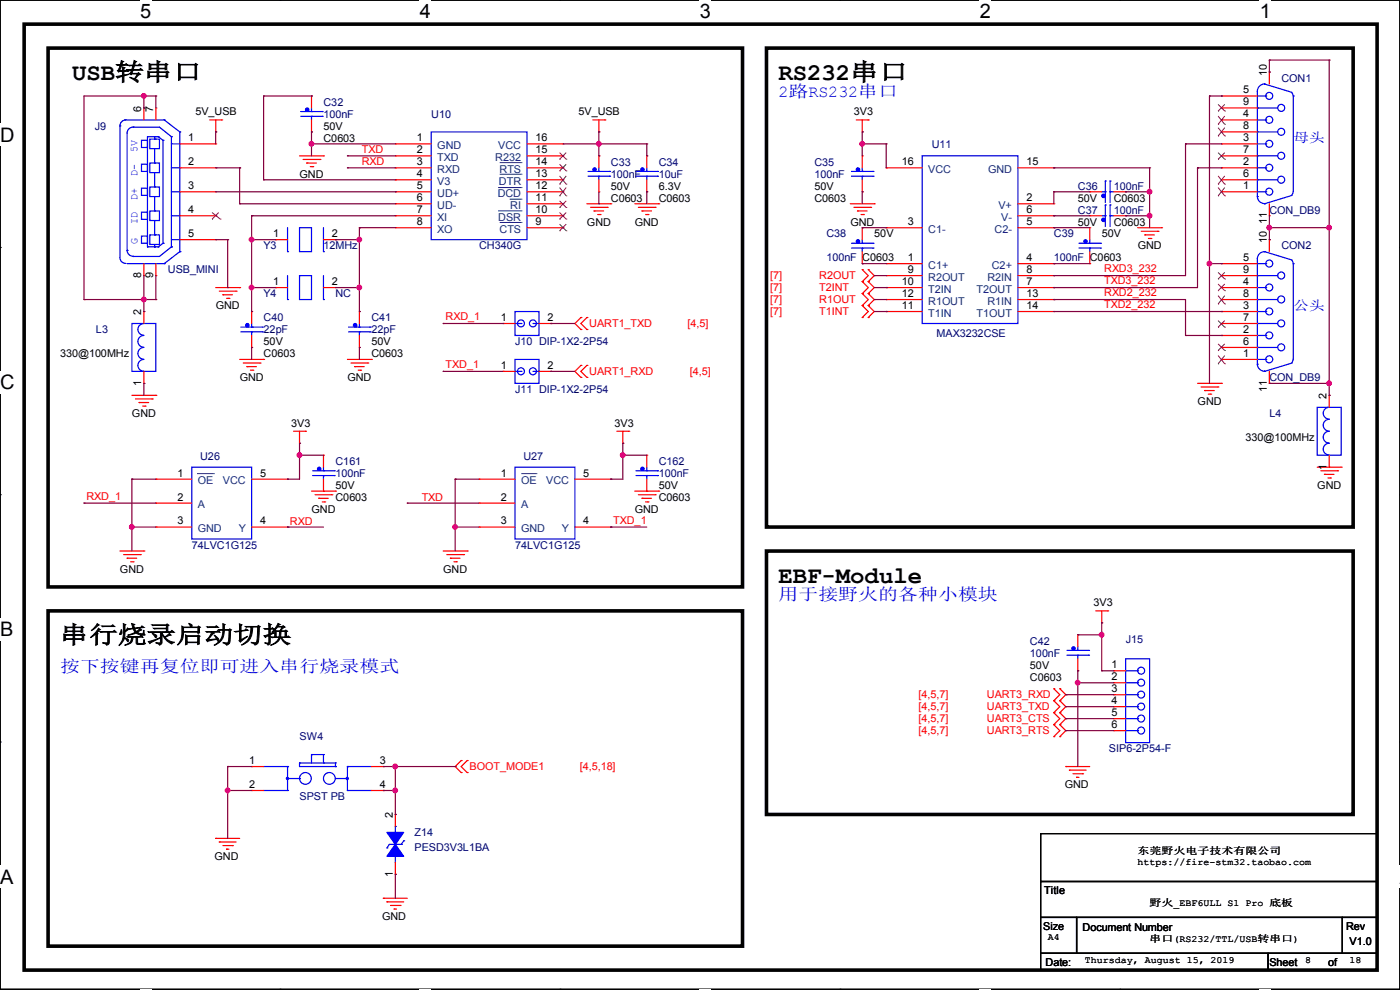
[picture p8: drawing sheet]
<svg xmlns="http://www.w3.org/2000/svg" width="297mm" height="210mm" viewBox="0 0 297 210" stroke-linecap="round" stroke-linejoin="round" font-family="sans-serif">
<defs><g id="words">
<g font-size="5.1">
<text x="15.3" y="17">USB转串口</text>
<text x="165.1" y="17">RS232串口</text>
<text x="165.1" y="123.7">EBF-Module</text>
<text x="12.7" y="136.4">串行烧录启动切换</text>
</g>
<g font-size="4.2">
<text x="29.7" y="3.9">5</text>
<text x="89.1" y="3.9">4</text>
<text x="148.5" y="3.9">3</text>
<text x="207.9" y="3.9">2</text>
<text x="267.2" y="3.9">1</text>
<text x="0" y="30.1">D</text>
<text x="0" y="82.5">C</text>
<text x="0" y="135">B</text>
<text x="0" y="187.4">A</text>
<text x="297" y="187.4">A</text>
</g>
<g font-size="3.6" fill="#00f">
<text x="165.1" y="20.6">2路RS232串口</text>
<text x="165.1" y="127.3">用于接野火的各种小模块</text>
<text x="12.7" y="142.5">按下按键再复位即可进入串行烧录模式</text>
</g>
<g font-size="2.8" fill="#00f">
<text x="274.4" y="30.2">母头</text>
<text x="274.4" y="65.8">公头</text>
</g>
<g font-size="2.3">
<text x="268.7" y="16" transform="rotate(-90 268.7 16)">10</text>
<text x="30" y="23.7" transform="rotate(-90 30 23.7)">6</text>
<text x="32.5" y="23.7" transform="rotate(-90 32.5 23.7)">7</text>
<text x="263.7" y="19.8">5</text>
<text x="263.7" y="22.4">9</text>
<text x="39.9" y="30">1</text>
<text x="41.4" y="24.5">5V_USB</text>
<text x="68.6" y="27.5">50V</text>
<text x="88.4" y="30">1</text>
<text x="113.6" y="30">16</text>
<text x="122.7" y="24.5">5V_USB</text>
<text x="181.2" y="24.5">3V3</text>
<text x="263.7" y="24.9">4</text>
<text x="263.7" y="27.4">8</text>
<text x="263.7" y="30">3</text>
<text x="39.9" y="35.1">2</text>
<text x="68.6" y="30.1">C0603</text>
<text x="88.4" y="32.5">2</text>
<text x="88.4" y="35.1">3</text>
<text x="113.6" y="35.1">14</text>
<text x="113.6" y="32.5">15</text>
<text x="191.3" y="35.1">16</text>
<text x="217.7" y="35.1">15</text>
<text x="263.7" y="32.5">7</text>
<text x="263.7" y="35.1">2</text>
<text x="39.9" y="40.1">3</text>
<text x="63.5" y="37.7">GND</text>
<text x="88.4" y="37.6">4</text>
<text x="88.4" y="40.1">5</text>
<text x="113.6" y="40.1">12</text>
<text x="113.6" y="37.6">13</text>
<text x="129.6" y="40.2">50V</text>
<text x="139.8" y="40.2">6.3V</text>
<text x="172.8" y="40.2">50V</text>
<text x="263.7" y="37.6">6</text>
<text x="263.7" y="40.1">1</text>
<text x="39.9" y="45.2">4</text>
<text x="88.4" y="42.7">6</text>
<text x="88.4" y="45.2">7</text>
<text x="88.4" y="47.8">8</text>
<text x="113.6" y="47.8">9</text>
<text x="113.6" y="45.2">10</text>
<text x="113.6" y="42.7">11</text>
<text x="124.5" y="47.8">GND</text>
<text x="129.6" y="42.8">C0603</text>
<text x="134.7" y="47.8">GND</text>
<text x="139.8" y="42.8">C0603</text>
<text x="172.8" y="42.8">C0603</text>
<text x="180.4" y="47.8">GND</text>
<text x="192.6" y="47.8">3</text>
<text x="217.7" y="42.7">2</text>
<text x="217.7" y="47.8">5</text>
<text x="217.7" y="45.2">6</text>
<text x="228.7" y="47.8">50V</text>
<text x="228.7" y="42.8">50V</text>
<text x="236.3" y="47.8">C0603</text>
<text x="236.3" y="42.8">C0603</text>
<text x="268.7" y="47.5" transform="rotate(-90 268.7 47.5)">11</text>
<text x="39.9" y="50.3">5</text>
<text x="58" y="50.3">1</text>
<text x="70.4" y="50.3">2</text>
<text x="185.5" y="50.4">50V</text>
<text x="233.7" y="50.4">50V</text>
<text x="241.4" y="52.9">GND</text>
<text x="268.7" y="51.6" transform="rotate(-90 268.7 51.6)">10</text>
<text x="30" y="59" transform="rotate(-90 30 59)">8</text>
<text x="32.5" y="59" transform="rotate(-90 32.5 59)">9</text>
<text x="182.9" y="55.5">C0603</text>
<text x="192.6" y="55.4">1</text>
<text x="192.6" y="57.9">9</text>
<text x="217.7" y="55.4">4</text>
<text x="217.7" y="57.9">8</text>
<text x="231.2" y="55.5">C0603</text>
<text x="263.7" y="55.4">5</text>
<text x="263.7" y="57.9">9</text>
<text x="45.8" y="65.6">GND</text>
<text x="58" y="60.5">1</text>
<text x="70.4" y="60.5">2</text>
<text x="191.3" y="60.5">10</text>
<text x="191.3" y="65.5">11</text>
<text x="191.3" y="63">12</text>
<text x="217.7" y="60.5">7</text>
<text x="217.7" y="63">13</text>
<text x="217.7" y="65.5">14</text>
<text x="263.7" y="60.5">4</text>
<text x="263.7" y="63">8</text>
<text x="263.7" y="65.5">3</text>
<text x="30" y="66.8" transform="rotate(-90 30 66.8)">2</text>
<text x="106.2" y="68.1">1</text>
<text x="116.1" y="68.1">2</text>
<text x="263.7" y="68.1">7</text>
<text x="263.7" y="70.6">2</text>
<text x="12.7" y="75.8">330@100MHz</text>
<text x="55.9" y="73.2">50V</text>
<text x="55.9" y="75.8">C0603</text>
<text x="78.8" y="73.2">50V</text>
<text x="78.8" y="75.8">C0603</text>
<text x="263.7" y="73.2">6</text>
<text x="263.7" y="75.7">1</text>
<text x="30" y="81.8" transform="rotate(-90 30 81.8)">1</text>
<text x="50.8" y="80.9">GND</text>
<text x="73.7" y="80.9">GND</text>
<text x="106.2" y="78.2">1</text>
<text x="116.1" y="78.2">2</text>
<text x="268.7" y="83.1" transform="rotate(-90 268.7 83.1)">11</text>
<text x="28" y="88.5">GND</text>
<text x="254.1" y="85.9">GND</text>
<text x="281.4" y="84.6" transform="rotate(-90 281.4 84.6)">2</text>
<text x="61.8" y="90.5">3V3</text>
<text x="130.4" y="90.5">3V3</text>
<text x="264.2" y="93.6">330@100MHz</text>
<text x="37.6" y="101.1">1</text>
<text x="55.2" y="101.1">5</text>
<text x="106.2" y="101.1">1</text>
<text x="123.7" y="101.1">5</text>
<text x="281.4" y="99.6" transform="rotate(-90 281.4 99.6)">1</text>
<text x="37.6" y="106.2">2</text>
<text x="71.2" y="103.7">50V</text>
<text x="71.2" y="106.3">C0603</text>
<text x="106.2" y="106.2">2</text>
<text x="139.8" y="103.7">50V</text>
<text x="139.8" y="106.3">C0603</text>
<text x="279.5" y="103.7">GND</text>
<text x="37.6" y="111.3">3</text>
<text x="55.2" y="111.3">4</text>
<text x="66.1" y="108.8">GND</text>
<text x="106.2" y="111.3">3</text>
<text x="123.7" y="111.3">4</text>
<text x="134.7" y="108.8">GND</text>
<text x="25.4" y="121.5">GND</text>
<text x="94" y="121.5">GND</text>
<text x="232" y="128.6">3V3</text>
<text x="218.5" y="141.8">50V</text>
<text x="235.8" y="141.7">1</text>
<text x="218.5" y="144.4">C0603</text>
<text x="235.8" y="144.3">2</text>
<text x="235.8" y="146.8">3</text>
<text x="235.8" y="149.4">4</text>
<text x="235.8" y="151.9">5</text>
<text x="235.8" y="154.4">6</text>
<text x="52.9" y="162.1">1</text>
<text x="52.9" y="167.1">2</text>
<text x="80.6" y="162.1">3</text>
<text x="80.6" y="167.1">4</text>
<text x="225.9" y="167.2">GND</text>
<text x="83.3" y="173.5" transform="rotate(-90 83.3 173.5)">2</text>
<text x="45.5" y="182.5">GND</text>
<text x="83.3" y="186" transform="rotate(-90 83.3 186)">1</text>
<text x="221.5" y="189.6">Title</text>
<text x="81.1" y="195.2">GND</text>
<text x="221.3" y="197.2">Size</text>
<text x="229.7" y="197.4">Document Number</text>
<text x="285.6" y="197.2">Rev</text>
<text x="286.3" y="200.5">V1.0</text>
<text x="221.8" y="204.8">Date:</text>
<text x="269.3" y="204.8">Sheet</text>
<text x="281.7" y="204.8">of</text>
</g>
<g font-size="2.3" fill="#000080">
<text x="271.8" y="17.4">CON1</text>
<text x="68.6" y="22.4">C32</text>
<text x="20.1" y="27.5">J9</text>
<text x="68.6" y="25">100nF</text>
<text x="91.5" y="25">U10</text>
<text x="129.6" y="35.1">C33</text>
<text x="139.8" y="35.1">C34</text>
<text x="172.8" y="35.1">C35</text>
<text x="197.7" y="31.3">U11</text>
<text x="129.6" y="37.7">100nF</text>
<text x="139.8" y="37.7">10uF</text>
<text x="172.8" y="37.7">100nF</text>
<text x="228.7" y="40.2">C36</text>
<text x="236.3" y="40.2">100nF</text>
<text x="228.7" y="45.3">C37</text>
<text x="236.3" y="45.3">100nF</text>
<text x="269.3" y="45.3">CON_DB9</text>
<text x="55.9" y="52.9">Y3</text>
<text x="68.6" y="52.9">12MHz</text>
<text x="101.6" y="52.9">CH340G</text>
<text x="175.3" y="50.4">C38</text>
<text x="223.6" y="50.4">C39</text>
<text x="271.8" y="52.9">CON2</text>
<text x="35.6" y="58">USB_MINI</text>
<text x="175.3" y="55.5">100nF</text>
<text x="223.6" y="55.5">100nF</text>
<text x="55.9" y="63.1">Y4</text>
<text x="71.2" y="63.1">NC</text>
<text x="20.4" y="70.7">L3</text>
<text x="55.9" y="68.2">C40</text>
<text x="55.9" y="70.7">22pF</text>
<text x="78.8" y="68.2">C41</text>
<text x="78.8" y="70.7">22pF</text>
<text x="198.7" y="71.5">MAX3232CSE</text>
<text x="109.3" y="73.2">J10 DIP-1X2-2P54</text>
<text x="109.3" y="83.4">J11 DIP-1X2-2P54</text>
<text x="269.3" y="80.9">CON_DB9</text>
<text x="269.3" y="88.5">L4</text>
<text x="42.5" y="97.6">U26</text>
<text x="71.2" y="98.6">C161</text>
<text x="71.2" y="101.2">100nF</text>
<text x="111" y="97.6">U27</text>
<text x="139.8" y="98.6">C162</text>
<text x="139.8" y="101.2">100nF</text>
<text x="40.7" y="116.4">74LVC1G125</text>
<text x="109.3" y="116.4">74LVC1G125</text>
<text x="218.5" y="136.7">C42</text>
<text x="238.8" y="136.5">J15</text>
<text x="218.5" y="139.3">100nF</text>
<text x="63.5" y="157.1">SW4</text>
<text x="235.3" y="159.6">SIP6-2P54-F</text>
<text x="63.5" y="169.8">SPST PB</text>
<text x="87.9" y="177.4">Z14</text>
<text x="87.9" y="180.4">PESD3V3L1BA</text>
</g>
<g font-size="2.3" fill="#00f">
<text x="29.2" y="32.3" transform="rotate(-90 29.2 32.3)">5V</text>
<text x="29.2" y="37.4" transform="rotate(-90 29.2 37.4)">D-</text>
<text x="29.2" y="47.5" transform="rotate(-90 29.2 47.5)">ID</text>
<text x="29.2" y="42.5" transform="rotate(-90 29.2 42.5)">D+</text>
<text x="29.2" y="51.9" transform="rotate(-90 29.2 51.9)">G</text>
</g>
<g font-size="2.3" fill="#f00">
<text x="76.8" y="32.6">TXD</text>
<text x="76.8" y="35.1">RXD</text>
<text x="163.4" y="59.3">[7]</text>
<text x="173.8" y="59.3">R2OUT</text>
<text x="234.2" y="57.7">RXD3_232</text>
<text x="163.4" y="61.8">[7]</text>
<text x="163.4" y="64.3">[7]</text>
<text x="173.8" y="61.8">T2INT</text>
<text x="173.8" y="64.3">R1OUT</text>
<text x="234.2" y="60.3">TXD3_232</text>
<text x="234.2" y="62.8">RXD2_232</text>
<text x="234.2" y="65.4">TXD2_232</text>
<text x="94.5" y="67.9">RXD_1</text>
<text x="125" y="69.4">UART1_TXD</text>
<text x="145.8" y="69.4">[4,5]</text>
<text x="163.4" y="66.9">[7]</text>
<text x="173.8" y="66.9">T1INT</text>
<text x="94.5" y="78.1">TXD_1</text>
<text x="125" y="79.6">UART1_RXD</text>
<text x="146.4" y="79.6">[4,5]</text>
<text x="18.3" y="106">RXD_1</text>
<text x="89.5" y="106.2">TXD</text>
<text x="61.5" y="111.3">RXD</text>
<text x="130.1" y="111.1">TXD_1</text>
<text x="194.9" y="148.2">[4,5,7]</text>
<text x="209.4" y="148.2">UART3_RXD</text>
<text x="194.9" y="150.7">[4,5,7]</text>
<text x="194.9" y="153.2">[4,5,7]</text>
<text x="194.9" y="155.8">[4,5,7]</text>
<text x="209.4" y="150.7">UART3_TXD</text>
<text x="209.4" y="153.2">UART3_CTS</text>
<text x="209.4" y="155.8">UART3_RTS</text>
<text x="99.6" y="163.4">BOOT_MODE1</text>
<text x="123" y="163.4">[4,5,18]</text>
</g>
<g font-size="2.3" fill="#004080">
<text x="92.8" y="31.6">GND</text>
<text x="92.8" y="34.1">TXD</text>
<text x="105.1" y="34.1">R232</text>
<text x="105.7" y="31.6">VCC</text>
<text x="92.8" y="36.7">RXD</text>
<text x="92.8" y="39.2">V3</text>
<text x="92.8" y="41.7">UD+</text>
<text x="105.6" y="41.7">DCD</text>
<text x="105.8" y="39.2">DTR</text>
<text x="106" y="36.7">RTS</text>
<text x="196.9" y="36.7">VCC</text>
<text x="209.6" y="36.7">GND</text>
<text x="92.8" y="44.3">UD-</text>
<text x="92.8" y="46.8">XI</text>
<text x="105.7" y="46.8">DSR</text>
<text x="108.3" y="44.3">RI</text>
<text x="211.8" y="44.3">V+</text>
<text x="212.4" y="46.8">V-</text>
<text x="92.8" y="49.4">XO</text>
<text x="106" y="49.4">CTS</text>
<text x="196.9" y="49.4">C1-</text>
<text x="211" y="49.4">C2-</text>
<text x="196.9" y="57">C1+</text>
<text x="196.9" y="59.5">R2OUT</text>
<text x="209.5" y="59.5">R2IN</text>
<text x="210.4" y="57">C2+</text>
<text x="196.9" y="62.1">T2IN</text>
<text x="196.9" y="64.6">R1OUT</text>
<text x="207.2" y="62.1">T2OUT</text>
<text x="209.5" y="64.6">R1IN</text>
<text x="196.9" y="67.1">T1IN</text>
<text x="207.2" y="67.1">T1OUT</text>
<text x="42" y="102.7">OE</text>
<text x="42" y="107.8">A</text>
<text x="47.3" y="102.7">VCC</text>
<text x="110.5" y="102.7">OE</text>
<text x="110.5" y="107.8">A</text>
<text x="115.9" y="102.7">VCC</text>
<text x="42" y="112.9">GND</text>
<text x="50.6" y="112.9">Y</text>
<text x="110.5" y="112.9">GND</text>
<text x="119.2" y="112.9">Y</text>
</g>
<g font-size="2">
<text x="241.3" y="183.5">https://fire-stm32.taobao.com</text>
<text x="241.3" y="181.2">东莞野火电子技术有限公司</text>
<text x="243.9" y="192.1">野火_EBF6ULL S1 Pro 底板</text>
<text x="222.3" y="199.5">A4</text>
<text x="243.9" y="199.7">串口(RS232/TTL/USB转串口)</text>
<text x="230.2" y="204.3">Thursday, August 15, 2019</text>
<text x="276.9" y="204.3">8</text>
<text x="286.3" y="204.3">18</text>
</g>
</g></defs>
<path d="M0 0h297v209.8h-297z" fill="none" stroke="#000" stroke-width=".25"/>
<g fill="#fff">
<path d="M29.7 0h2.4v4.8h-2.4z"/>
<path d="M29.7 209.8h2.4v.2h-2.4z"/>
</g>
<path d="M59.4 0h.1M59.4 209.8h.1" fill="none" stroke="#000" stroke-width=".25"/>
<g fill="#fff">
<path d="M89.1 0h2.3v4.8h-2.3z"/>
<path d="M89.1 209.8h2.3v.2h-2.3z"/>
</g>
<path d="M118.8 0h.1M118.8 209.8h.1" fill="none" stroke="#000" stroke-width=".25"/>
<g fill="#fff">
<path d="M148.5 0h2.3v4.8h-2.3z"/>
<path d="M148.5 209.8h2.3v.2h-2.3z"/>
</g>
<path d="M178.2 0h.1M178.2 209.8h.1" fill="none" stroke="#000" stroke-width=".25"/>
<g fill="#fff">
<path d="M207.9 0h2.3v4.8h-2.3z"/>
<path d="M207.9 209.8h2.3v.2h-2.3z"/>
</g>
<path d="M237.6 0h.1M237.6 209.8h.1" fill="none" stroke="#000" stroke-width=".25"/>
<g fill="#fff">
<path d="M267.3 0h2.3v4.8h-2.3z"/>
<path d="M267.3 209.8h2.3v.2h-2.3z"/>
<path d="M0 26.2h3.1v4.8h-3.1z"/>
<path d="M0 78.7h3.1v4.7h-3.1z"/>
</g>
<path d="M0 52.5h.1M297 52.5h.1" fill="none" stroke="#000" stroke-width=".25"/>
<path d="M0 131.1h2.9v4.8h-2.9z" fill="#fff"/>
<path d="M0 104.9h.1M297 104.9h.1" fill="none" stroke="#000" stroke-width=".25"/>
<g fill="#fff">
<path d="M0 183.6h2.9v4.7h-2.9z"/>
<path d="M296.9 183.6h.1v4.7h-.1z"/>
</g>
<path d="M0 157.4h.1M297 157.4h.1M220.8 176.8h71.3v10.2h-71.3zM220.8 187h71.3v7.6h-71.3zM220.8 194.6h7.6v7.6h-7.6zM228.4 194.6h56.4v7.6h-56.4zM284.8 194.6h7.3v7.6h-7.3zM220.8 202.2h48.2v3.6h-48.2zM269 202.2h23.1v3.6h-23.1z" fill="none" stroke="#000" stroke-width=".25"/>
<path d="M5.1 5.1h287v200.7h-287zM10.2 10.2h147.3v114.3h-147.3zM162.6 10.2h124.5v101.6h-124.5zM162.6 116.9h124.5v55.9h-124.5zM10.2 129.6h147.3v71.1h-147.3z" fill="none" stroke="#000" stroke-width=".76"/>
<g fill="none" stroke="#f00" stroke-width=".25">
<path d="M269.3 15.3h.1M269.3 15.3v2.5M30.5 22.9h.1M30.5 22.9v2.5M33.1 22.9h.1M33.1 22.9v2.5M38.1 30.5h7.7M38.1 35.6h7.7M44.5 25.4h2.5M45.8 28h.1M45.8 30.5h.1M45.8 35.6h.1"/>
<path d="M45.8 25.4v2.6M47 25.4h.1M63.5 33.1h5.1M64.3 33.8h3.6M65.1 34.6h.1M65.1 34.6h2M65.8 35.3h.5M66.1 20.4h.1M66.1 28h.1M66.1 20.4v2.5M66.1 25.4v2.6M66.3 35.3h.1"/>
<path d="M67.9 33.8h.1M68.6 33.1h.1M83.9 30.5h.1M83.9 33.1h.1M83.9 35.6h.1M83.9 38.1h.1M83.9 33.1h7.6M83.9 30.5h7.6M83.9 35.6h7.6M83.9 38.1h7.6M111.8 33.1h7.6M111.8 30.5h7.6"/>
<path d="M111.8 35.6h7.6M111.8 38.1h7.6M119.4 38.1h.1M119.4 35.6h.1M119.4 33.1h.1M119.4 30.5h.1M125.8 25.4h2.5M127 28h.1M127 33.1h.1M127 25.4v2.6M127 33.1v2.5M127 38.1v2.6"/>
<path d="M128.3 25.4h.1M137.2 33.1h.1M137.2 33.1v2.5M137.2 38.1v2.6M181.7 25.4h2.5M182.9 28h.1M182.9 33.1h.1M182.9 25.4v2.6M182.9 33.1v2.5M182.9 38.1v2.6M184.2 25.4h.1M188 35.6h.1"/>
<path d="M188 35.6h7.6M215.9 35.6h7.7M223.6 35.6h.1M259.1 20.4h.1M259.1 22.9h.1M259.1 25.4h.1M259.1 28h.1M259.1 30.5h.1M259.1 33.1h.1M259.1 35.6h.1M259.1 38.1h.1M259.1 25.4h7.6"/>
<path d="M259.1 33.1h7.6M259.1 30.5h7.6M259.1 35.6h7.6M259.1 38.1h7.6M259.1 20.4h7.6M259.1 22.9h7.6M259.1 28h7.6M30.5 58.5h.1M30.5 55.9v2.6M33.1 58.5h.1M33.1 55.9v2.6M38.1 45.8h7.7"/>
<path d="M38.1 40.7h7.7M38.1 50.8h7.7M45.8 40.7h.1M45.8 45.8h.1M45.8 50.8h.1M58.5 50.8h.1M58.5 50.8h2.5M68.6 50.8h2.6M71.2 50.8h.1M83.9 40.7h.1M83.9 43.2h.1M83.9 45.8h.1"/>
<path d="M83.9 48.3h.1M83.9 43.2h7.6M83.9 48.3h7.6M83.9 45.8h7.6M83.9 40.7h7.6M111.8 43.2h7.6M111.8 48.3h7.6M111.8 45.8h7.6M111.8 40.7h7.6M119.4 48.3h.1M119.4 45.8h.1M119.4 43.2h.1"/>
<path d="M119.4 40.7h.1M124.5 43.2h5.1M125.3 44h3.5M126 44.7h.1M126 44.7h2.1M126.8 45.5h.5M127 40.7h.1M127.3 45.5h.1M128.8 44h.1M129.6 43.2h.1M134.7 43.2h5M135.4 44h3.6"/>
<path d="M136.2 44.7h.1M136.2 44.7h2M136.9 45.5h.6M137.2 40.7h.1M137.5 45.5h.1M139 44h.1M139.7 43.2h.1M180.4 43.2h5.1M181.1 44h3.6M181.9 44.7h.1M181.9 44.7h2M182.7 45.5h.5"/>
<path d="M182.9 59.7h.1M182.9 57.2h.1M182.9 40.7h.1M182.9 48.3h.1M182.9 55.9h.1M182.9 48.3v2.5M182.9 53.4v2.5M182.9 57.2l1.3 1.3-1.3 1.2M182.9 59.7l1.3 1.3-1.3 1.3M183.2 45.5h.1M184.2 57.2h.1M184.2 59.7h.1"/>
<path d="M184.2 57.2l1.3 1.3-1.3 1.2M184.2 59.7l1.3 1.3-1.3 1.3M184.7 44h.1M185.5 43.2h.1M188 55.9h.1M188 48.3h.1M188 58.5h.1M188 48.3h7.6M188 55.9h7.6M188 58.5h7.6M215.9 43.2h7.7M215.9 48.3h7.7"/>
<path d="M215.9 45.8h7.7M215.9 55.9h7.7M215.9 58.5h7.7M223.6 43.2h.1M223.6 55.9h.1M223.6 48.3h.1M223.6 45.8h.1M223.6 58.5h.1M231.2 45.8h.1M231.2 40.7h.1M231.2 48.3h.1M231.2 55.9h.1"/>
<path d="M231.2 45.8h2.5M231.2 40.7h2.5M231.2 48.3v2.5M231.2 53.4v2.5M236.3 45.8h2.5M236.3 40.7h2.5M238.8 45.8h.1M238.8 40.7h.1M241.3 48.3h5.1M242.1 49.1h3.6M242.9 49.8h.1M242.9 49.8h2"/>
<path d="M243.6 50.6h.5M244.1 50.6h.1M245.7 49.1h.1M246.4 48.3h.1M259.1 55.9h.1M259.1 58.5h.1M259.1 40.7h.1M259.1 40.7h7.6M259.1 55.9h7.6M259.1 58.5h7.6M269.3 50.8h.1M269.3 45.8h.1"/>
<path d="M269.3 43.2v2.6M269.3 50.8v2.6M30.5 66.1h.1M30.5 66.1v2.5M30.5 78.8v2.5M45.8 61h5M46.5 61.8h3.6M47.3 62.5h.1M47.3 62.5h2M48 63.3h.6M48.6 63.3h.1M50.1 61.8h.1"/>
<path d="M50.8 61h.1M50.8 76.2h5.1M51.6 77h3.6M52.4 77.8h.1M52.4 77.8h2M53.1 78.5h.5M53.4 66.1h.1M53.4 73.7h.1M53.4 66.1v2.5M53.4 71.2v2.5M53.6 78.5h.1M55.2 77h.1"/>
<path d="M55.9 76.2h.1M58.5 61h.1M58.5 61h2.5M68.6 61h2.6M71.2 61h.1M73.7 76.2h5.1M74.5 77h3.5M75.2 77.8h.1M75.2 77.8h2.1M76 78.5h.5M76.2 66.1h.1M76.2 73.7h.1"/>
<path d="M76.2 66.1v2.5M76.2 71.2v2.5M76.5 78.5h.1M78 77h.1M78.8 76.2h.1M106.7 68.6h.1M106.7 78.8h.1M106.7 68.6h2.6M106.7 78.8h2.6M114.3 68.6h2.6M114.3 78.8h2.6M116.9 68.6h.1"/>
<path d="M116.9 78.8h.1M123.2 67.4h.1M123.2 69.9h.1M123.2 77.5h.1M123.2 67.4l-1.2 1.2 1.2 1.3M123.2 77.5l-1.2 1.3 1.2 1.3M124.5 69.9h.1M124.5 67.4h.1M124.5 77.5h.1M124.5 67.4l-1.3 1.2 1.3 1.3M124.5 77.5l-1.3 1.3 1.3 1.3M182.9 62.3h.1"/>
<path d="M182.9 64.8h.1M182.9 67.4h.1M182.9 62.3l1.3 1.2-1.3 1.3M182.9 64.8l1.3 1.3-1.3 1.3M184.2 62.3h.1M184.2 64.8h.1M184.2 67.4h.1M184.2 62.3l1.3 1.2-1.3 1.3M184.2 64.8l1.3 1.3-1.3 1.3M188 61h.1M188 66.1h.1M188 63.5h.1"/>
<path d="M188 61h7.6M188 63.5h7.6M188 66.1h7.6M215.9 61h7.7M215.9 63.5h7.7M215.9 66.1h7.7M223.6 61h.1M223.6 63.5h.1M223.6 66.1h.1M259.1 61h.1M259.1 63.5h.1M259.1 66.1h.1"/>
<path d="M259.1 68.6h.1M259.1 71.2h.1M259.1 73.7h.1M259.1 76.2h.1M259.1 76.2h7.6M259.1 61h7.6M259.1 68.6h7.6M259.1 63.5h7.6M259.1 66.1h7.6M259.1 71.2h7.6M259.1 73.7h7.6M269.3 78.8v2.5"/>
<path d="M28 83.9h5.1M28.7 84.6h3.6M29.5 85.4h.1M29.5 85.4h2M30.3 86.1h.5M30.5 81.3h.1M30.8 86.1h.1M32.3 84.6h.1M33.1 83.9h.1M62.3 91.5h2.5M63.5 94h.1M63.5 91.5v2.5"/>
<path d="M64.8 91.5h.1M68.6 96.6h.1M68.6 96.6v2.5M123.2 80.1h.1M124.5 80.1h.1M130.9 91.5h2.5M132.1 94h.1M132.1 91.5v2.5M133.4 91.5h.1M137.2 96.6h.1M137.2 96.6v2.5M254 81.3h5.1"/>
<path d="M254.8 82.1h3.6M255.6 82.8h.1M255.6 82.8h2M256.3 83.6h.5M256.8 83.6h.1M258.4 82.1h.1M259.1 81.3h.1M269.3 81.3h.1M279.4 99.1h5.1M280.2 99.9h3.6M282 99.1h.1M282 83.9h.1"/>
<path d="M282 83.9v2.5M282 96.6v2.5M283.8 99.9h.1M284.5 99.1h.1M25.4 116.9h5.1M26.2 117.6h3.6M27 118.4h.1M27 118.4h2M27.7 119.2h.5M28.2 119.2h.1M29.8 117.6h.1M30.5 116.9h.1"/>
<path d="M33.1 101.6h.1M33.1 106.7h.1M33.1 111.8h.1M33.1 101.6h7.6M33.1 106.7h7.6M33.1 111.8h7.6M53.4 101.6h7.6M53.4 111.8h7.6M61 111.8h.1M61 101.6h.1M66.1 104.2h5.1M66.8 104.9h3.6"/>
<path d="M67.6 105.7h.1M67.6 105.7h2M68.4 106.5h.5M68.6 104.2h.1M68.6 101.6v2.6M68.9 106.5h.1M70.4 104.9h.1M71.2 104.2h.1M94 116.9h5.1M94.8 117.6h3.5M95.5 118.4h.1M95.5 118.4h2.1"/>
<path d="M96.3 119.2h.5M96.8 119.2h.1M98.3 117.6h.1M99.1 116.9h.1M101.6 101.6h.1M101.6 106.7h.1M101.6 111.8h.1M101.6 101.6h7.7M101.6 106.7h7.7M101.6 111.8h7.7M122 101.6h7.6M122 111.8h7.6"/>
<path d="M129.6 111.8h.1M129.6 101.6h.1M134.7 104.2h5M135.4 104.9h3.6M136.2 105.7h.1M136.2 105.7h2M136.9 106.5h.6M137.2 104.2h.1M137.2 101.6v2.6M137.5 106.5h.1M139 104.9h.1M139.7 104.2h.1"/>
<path d="M281 100.6h.1M281 100.6h2M281.7 101.4h.5M282.2 101.4h.1M228.6 134.7h.1M228.6 134.7v2.5M228.6 139.7v2.6M232.5 129.6h2.5M233.7 132.1h.1M233.7 129.6v2.5M235 129.6h.1M223.6 148.6h.1"/>
<path d="M223.6 146.1h.1M223.6 151.2h.1M223.6 153.7h.1M223.6 156.3h.1M223.6 146.1l1.2 1.3-1.2 1.2M223.6 148.6l1.2 1.3-1.2 1.3M223.6 151.2l1.2 1.2-1.2 1.3M223.6 153.7l1.2 1.3-1.2 1.3M224.8 146.1h.1M224.8 148.6h.1M224.8 151.2h.1M224.8 153.7h.1"/>
<path d="M224.8 156.3h.1M224.8 146.1l1.3 1.3-1.3 1.2M224.8 148.6l1.3 1.3-1.3 1.3M224.8 151.2l1.3 1.2-1.3 1.3M224.8 153.7l1.3 1.3-1.3 1.3M228.6 142.3h.1M236.3 142.3h.1M236.3 144.8h.1M236.3 147.4h.1M236.3 149.9h.1M236.3 152.4h.1M236.3 155h.1"/>
<path d="M236.3 142.3h2.5M236.3 144.8h2.5M236.3 147.4h2.5M236.3 149.9h2.5M236.3 152.4h2.5M236.3 155h2.5M45.8 177.8h.1M45.8 177.8h5M46.5 178.6h.1M46.5 178.6h3.6M47.3 179.4h2M49.3 179.4h.1"/>
<path d="M53.4 162.6h.1M53.4 167.7h.1M53.4 162.6h2.5M53.4 167.7h2.5M78.8 162.6h2.5M78.8 167.7h2.5M81.3 162.6h.1M81.3 167.7h.1M83.9 172.8h.1M83.9 172.8v2.5M97.8 161.3h.1M97.8 163.9h.1"/>
<path d="M97.8 161.3l-1.2 1.3 1.2 1.3M99.1 163.9h.1M99.1 161.3h.1M99.1 161.3l-1.3 1.3 1.3 1.3M226.1 162.6h.1M226.1 162.6h5.1M226.9 163.4h.1M226.9 163.4h3.5M227.6 164.1h2.1M228.4 164.9h.1M228.4 164.9h.5M229.7 164.1h.1"/>
<path d="M48 180.1h.1M48 180.1h.6M81.3 190.5h.1M81.3 190.5h5.1M82.1 191.3h.1M82.1 191.3h3.5M82.8 192.1h2.1M83.6 192.8h.1M83.6 192.8h.5M83.9 185.5h.1M83.9 182.9v2.6M84.9 192.1h.1"/>
</g>
<g fill="none" stroke="#00f" stroke-width=".25">
<path d="M268.3 17.8h.1M268.3 17.8a1.5 1.5 0 0 0-1.6 1.5v22.4M268.3 17.8l5.8 1.8M274 19.7l.3 .7M25.4 26.7h.1M25.4 26.7v28a1.25 1.25 0 0 0 1.3 1.2M26.5 25.4h8.3M26.7 25.4a1.25 1.25 0 0 0-1.3 1.3M28.2 27h.1M28.2 27h5.6l2.6 2M28.2 27a1.25 1.25 0 0 0-1.2 1.2v24.9M30 29.8h1.3v1.5h-1.3z"/>
<path d="M30 34.8h1.3v1.6h-1.3zM30 39.9h1.3v1.5h-1.3zM31.8 34.6h2v2h-2zM31.8 39.7h2v2h-2zM31.8 29.5h2v2h-2zM32.8 34.6h.1M32.8 39.7h.1M32.8 29h.1M32.8 29.5h.1M32.8 29v.5M32.8 31.5v3.1M32.8 36.6v3.1"/>
<path d="M33.6 29h.1M33.6 29h-2.3v23.4M33.6 29l1 .8M34.6 29.8h.1M34.6 29.8v21.8M34.8 25.4h.1M34.8 25.4l3.3 2.6M36.4 29h.1M36.4 30.5h1.7M36.4 35.6h1.7M36.4 29v23.4M38.1 28h.1"/>
<path d="M38.1 30.5h.1M38.1 35.6h.1M38.1 28v25.4M63.8 24.7h4.6M63.8 23.7h4.6M66.1 24.7h.1M66.1 23.7h.1M66.1 22.9v.8M66.1 24.7v.7M68.4 24.7h.1M68.4 23.7h.1M91.5 28h20.3v22.8h-20.3z"/>
<path d="M124.8 37.4h4.5M124.8 36.4h4.5M127 37.4h.1M127 36.4h.1M127 35.6v.8M127 37.4v.7M129.3 37.4h.1M129.3 36.4h.1M134.9 37.4h4.6M134.9 36.4h4.6M137.2 37.4h.1M137.2 36.4h.1"/>
<path d="M137.2 35.6v.8M137.2 37.4v.7M139.5 37.4h.1M139.5 36.4h.1M180.6 37.4h4.6M180.6 36.4h4.6M182.9 37.4h.1M182.9 36.4h.1M182.9 35.6v.8M182.9 37.4v.7M185.2 37.4h.1M185.2 36.4h.1"/>
<path d="M195.6 33.1h20.3v35.5h-20.3zM234.5 38.4h.1M234.5 38.4v4.6M235.5 38.4h.1M235.5 38.4v4.6M266.7 22.9h.1M266.7 28h.1M266.7 33.1h.1M266.7 38.1h.1M266.7 20.4h1.8M266.7 22.9h4.4M266.7 25.4h1.8"/>
<path d="M266.7 28h4.4M266.7 30.5h1.8M266.7 33.1h4.4M266.7 35.6h1.8M266.7 38.1h4.4M268.5 20.4h.1M268.5 25.4h.1M268.5 30.5h.1M268.5 35.6h.1M274.4 20.4h.1M274.4 20.4v20.3M27 53.1a1.25 1.25 0 0 0 1.2 1.3"/>
<path d="M27 53.1h.1M27 55.9h7.8M28.2 54.4h.1M30 45h1.3v1.5h-1.3zM30 50.1h1.3v1.5h-1.3zM31.3 52.4h.1M31.3 52.4h2.3M31.8 44.7h2v2.1h-2zM31.8 49.8h2v2.1h-2zM32.8 44.7h.1M32.8 49.8h.1M32.8 52.4h.1"/>
<path d="M32.8 41.7v3M32.8 46.8v3M32.8 51.9v.5M33.6 52.4h.1M34.6 51.6h.1M34.6 51.6l-1 .8M34.8 55.9h.1M36.4 52.4h.1M36.4 45.8h1.7M36.4 40.7h1.7M36.4 52.4l-2.6 2h-5.6M36.4 50.8h1.7"/>
<path d="M38.1 53.4h.1M38.1 40.7h.1M38.1 45.8h.1M38.1 50.8h.1M38.1 53.4l-3.3 2.5M61 53.4h.1M61 48.3v5.1M61 58.5v5M63.5 58.5h2.6v5h-2.6zM63.5 48.3h2.6v5.1h-2.6zM68.6 53.4h.1M68.6 48.3v5.1"/>
<path d="M68.6 58.5v5M180.6 52.6h4.6M180.6 51.6h4.6M182.9 52.6h.1M182.9 51.6h.1M182.9 50.8v.8M182.9 52.6v.8M185.2 52.6h.1M185.2 51.6h.1M228.9 52.6h4.6M228.9 51.6h4.6M231.2 52.6h.1"/>
<path d="M231.2 51.6h.1M231.2 50.8v.8M231.2 52.6v.8M233.5 52.6h.1M233.5 51.6h.1M233.7 45.8h.8M233.7 40.7h.8M234.5 43.5h.1M234.5 45.8h.1M234.5 40.7h.1M234.5 43.5v4.5M235.5 43.5h.1"/>
<path d="M235.5 45.8h.1M235.5 40.7h.1M235.5 43.5v4.5M235.5 45.8h.8M235.5 40.7h.8M266.7 58.5h.1M266.7 41.7h.1M266.7 41.7a1.5 1.5 0 0 0 1.6 1.5M266.7 40.7h1.8M266.7 55.9h1.8M266.7 58.5h4.4M268.3 53.4h.1"/>
<path d="M268.3 53.4a1.5 1.5 0 0 0-1.6 1.5v22.4M268.3 43.2h.1M268.3 53.4l5.8 1.8M268.5 55.9h.1M268.5 40.7h.1M274 55.2l.3 .7M274.1 41.4l-5.8 1.8M274.3 40.7l-.3 .7M274.4 55.9h.1M274.4 55.9v20.3M28 68.6h5.1v10.2h-5.1zM30.5 76.2a1.25 1.25 0 0 0-1.2 1.3 1.25 1.25 0 0 0 1.2 1.2"/>
<path d="M30.5 73.7a1.25 1.25 0 0 0-1.2 1.3 1.25 1.25 0 0 0 1.2 1.2M30.5 71.2a1.25 1.25 0 0 0-1.2 1.2 1.25 1.25 0 0 0 1.2 1.3M30.5 68.6a1.25 1.25 0 0 0-1.2 1.3 1.25 1.25 0 0 0 1.2 1.2M51.1 70.4h4.6M51.1 69.4h4.6M53.4 70.4h.1M53.4 69.4h.1M53.4 68.6v.8M53.4 70.4v.8M55.7 70.4h.1M55.7 69.4h.1M61 63.5h.1"/>
<path d="M68.6 63.5h.1M74 70.4h4.5M74 69.4h4.5M76.2 70.4h.1M76.2 69.4h.1M76.2 68.6v.8M76.2 70.4v.8M78.5 70.4h.1M78.5 69.4h.1M109.3 66.1h5v5.1h-5zM109.3 76.2h5v5.1h-5zM109.3 68.6h1.2"/>
<path d="M109.3 78.8h1.2M110.5 68.6h.1M110.5 78.8h.1M113.1 68.6h1.2M113.1 78.8h1.2M114.3 68.6h.1M114.3 78.8h.1M266.7 63.5h.1M266.7 68.6h.1M266.7 73.7h.1M266.7 77.3h.1M266.7 77.3a1.5 1.5 0 0 0 1.6 1.4"/>
<path d="M266.7 68.6h4.4M266.7 61h1.8M266.7 63.5h4.4M266.7 66.1h1.8M266.7 71.2h1.8M266.7 73.7h4.4M266.7 76.2h1.8M268.3 78.8h.1M268.5 61h.1M268.5 66.1h.1M268.5 71.2h.1M268.5 76.2h.1"/>
<path d="M274.1 77l-5.8 1.8M274.3 76.2l-.3 .7M40.7 99.1h12.7v15.2h-12.7zM66.3 99.9h4.6M68.6 99.9h.1M68.6 99.1v.8M70.9 99.9h.1M109.3 99.1h12.7v15.2h-12.7zM134.9 99.9h4.6M137.2 99.9h.1M137.2 99.1v.8M139.5 99.9h.1"/>
<path d="M279.4 86.4h5.1v10.2h-5.1zM282 94a1.25 1.25 0 0 0-1.3 1.3 1.25 1.25 0 0 0 1.3 1.2M282 91.5a1.25 1.25 0 0 0-1.3 1.2 1.25 1.25 0 0 0 1.3 1.3M282 88.9a1.25 1.25 0 0 0-1.3 1.3 1.25 1.25 0 0 0 1.3 1.2M282 86.4a1.25 1.25 0 0 0-1.3 1.3 1.25 1.25 0 0 0 1.3 1.2M66.3 100.9h4.6M68.6 100.9h.1M68.6 100.9v.7M70.9 100.9h.1M134.9 100.9h4.6M137.2 100.9h.1M137.2 100.9v.7"/>
<path d="M139.5 100.9h.1M226.4 139h4.5M226.4 138h4.5M228.6 139h.1M228.6 138h.1M228.6 137.2v.8M228.6 139v.7M230.9 139h.1M230.9 138h.1M238.8 139.7h5.1v17.8h-5.1zM238.8 142.3h2.5M238.8 144.8h2.5"/>
<path d="M238.8 147.4h2.5M238.8 149.9h2.5M238.8 152.4h2.5M238.8 155h2.5M241.3 142.3h.1M241.3 144.8h.1M241.3 147.4h.1M241.3 149.9h.1M241.3 152.4h.1M241.3 155h.1M55.9 162.6h5.1M55.9 167.7h5.1"/>
<path d="M61 162.6h.1M61 167.7h.1M61 162.6v5.1M61 165.1h2.5M63.5 165.1h.1M63.5 161.8h.1M63.5 161.8v.8h7.7M63.5 161.8h7.7M66.1 160.1h.1M66.1 160.1v1.7M66.1 160.1h2.5M68.6 160.1h.1"/>
<path d="M68.6 161.8h.1M68.6 160.1v1.7M71.2 162.6h.1M71.2 161.8h.1M71.2 165.1h2.5M71.2 161.8v.8M73.7 162.6h.1M73.7 167.7h.1M73.7 165.1h.1M73.7 162.6h5.1M73.7 167.7h5.1M73.7 162.6v5.1"/>
<path d="M82.1 179.9h.1M83.9 175.3h.1M83.9 175.3v1.3M85.1 179.1h.1M85.1 179.1h-2.5l-.5 .8M85.6 178.4h.1M85.6 178.4l-.5 .7M83.9 181.7h.1M83.9 181.7v1.2"/>
<circle cx="269.3" cy="30.5" r=".74"/>
<circle cx="269.3" cy="20.3" r=".74"/>
<circle cx="269.3" cy="25.4" r=".74"/>
<circle cx="269.3" cy="35.6" r=".74"/>
<circle cx="271.8" cy="33" r=".74"/>
<circle cx="271.8" cy="28" r=".74"/>
<circle cx="271.8" cy="22.9" r=".74"/>
<circle cx="271.8" cy="38.1" r=".74"/>
<circle cx="269.3" cy="40.7" r=".74"/>
<circle cx="269.3" cy="55.9" r=".74"/>
<circle cx="271.8" cy="58.4" r=".74"/>
<circle cx="110.5" cy="68.6" r=".74"/>
<circle cx="110.5" cy="78.8" r=".74"/>
<circle cx="113.1" cy="78.8" r=".74"/>
<circle cx="113.1" cy="68.6" r=".74"/>
<circle cx="269.3" cy="61" r=".74"/>
<circle cx="269.3" cy="76.2" r=".74"/>
<circle cx="269.3" cy="66.1" r=".74"/>
<circle cx="269.3" cy="71.1" r=".74"/>
<circle cx="271.8" cy="63.5" r=".74"/>
<circle cx="271.8" cy="73.7" r=".74"/>
<circle cx="271.8" cy="68.6" r=".74"/>
<circle cx="242.1" cy="144.8" r=".74"/>
<circle cx="242.1" cy="147.3" r=".74"/>
<circle cx="242.1" cy="142.3" r=".74"/>
<circle cx="242.1" cy="152.4" r=".74"/>
<circle cx="242.1" cy="149.9" r=".74"/>
<circle cx="242.1" cy="155" r=".74"/>
<circle cx="64.8" cy="165.1" r="1.25"/>
<circle cx="69.9" cy="165.1" r="1.25"/>
</g>
<g fill="#00f" stroke="#00f" stroke-width=".25">
<path d="M83.9 179.1l1.7 2.6h-3.5z" fill-rule="evenodd"/>
<path d="M82.1 176.6h3.5l-1.7 2.5z" fill-rule="evenodd"/>
<circle cx="234.1" cy="46.6" r=".36"/>
<circle cx="52.5" cy="69" r=".36"/>
<circle cx="234.1" cy="41.6" r=".36"/>
<circle cx="227.7" cy="137.6" r=".36"/>
<circle cx="136.3" cy="36" r=".36"/>
<circle cx="136.3" cy="99.5" r=".36"/>
<circle cx="65.2" cy="23.3" r=".36"/>
<circle cx="182" cy="36" r=".36"/>
<circle cx="182" cy="51.2" r=".36"/>
<circle cx="67.7" cy="99.5" r=".36"/>
<circle cx="61" cy="165.1" r=".23"/>
<circle cx="73.7" cy="165.1" r=".23"/>
<circle cx="126.1" cy="36" r=".36"/>
<circle cx="230.3" cy="51.2" r=".36"/>
<circle cx="75.3" cy="69" r=".36"/>
</g>
<g fill="none" stroke="#804000" stroke-width=".21">
<path d="M118.7 39.1h.1M118.7 36.3h.1M118.7 33.8h.1M118.7 39.8l1.4 1.7M118.7 37.3l1.4 1.8M118.7 34.8l1.4 1.5M118.7 32.4l1.4 1.4M120.1 39.1h.1M120.1 36.3h.1M120.1 33.8h.1M120.1 39.8l-1.4 1.7M120.1 37.3l-1.4 1.8"/>
<path d="M120.1 34.8l-1.4 1.5M120.1 32.4l-1.4 1.4M258.4 23.6h.1M258.4 26.4h.1M258.4 28.8h.1M258.4 33.8h.1M258.4 39.1h.1M258.4 22.1l1.4 1.5M258.4 24.6l1.4 1.8M258.4 27.1l1.4 1.7M258.4 32.4l1.4 1.4M258.4 37.3l1.4 1.8"/>
<path d="M258.4 39.8l1.4 1.7M259.8 23.6h.1M259.8 26.4h.1M259.8 28.8h.1M259.8 33.8h.1M259.8 39.1h.1M259.8 22.1l-1.4 1.5M259.8 24.6l-1.4 1.8M259.8 27.1l-1.4 1.7M259.8 32.4l-1.4 1.4M259.8 37.3l-1.4 1.8M259.8 39.8l-1.4 1.7"/>
<path d="M45 46.5h.1M45 45.1l1.7 1.4M46.4 45.1l-1.4 1.4M46.7 46.5h.1M118.7 49h.1M118.7 46.5h.1M118.7 44h.1M118.7 41.5h.1M118.7 47.5l1.4 1.5M118.7 45.1l1.4 1.4M118.7 42.6l1.4 1.4M120.1 49h.1"/>
<path d="M120.1 46.5h.1M120.1 44h.1M120.1 41.5h.1M120.1 47.5l-1.4 1.5M120.1 45.1l-1.4 1.4M120.1 42.6l-1.4 1.4M258.4 59.2h.1M258.4 41.5h.1M258.4 57.8l1.4 1.4M259.8 59.2h.1M259.8 41.5h.1M259.8 57.8l-1.4 1.4"/>
<path d="M258.4 61.7h.1M258.4 64.5h.1M258.4 69.4h.1M258.4 74.4h.1M258.4 77.2h.1M258.4 60.2l1.4 1.5M258.4 62.7l1.4 1.8M258.4 68l1.4 1.4M258.4 72.9l1.4 1.5M258.4 75.4l1.4 1.8M259.8 61.7h.1M259.8 64.5h.1"/>
<path d="M259.8 69.4h.1M259.8 74.4h.1M259.8 77.2h.1M259.8 60.2l-1.4 1.5M259.8 62.7l-1.4 1.8M259.8 68l-1.4 1.4M259.8 72.9l-1.4 1.5M259.8 75.4l-1.4 1.8"/>
</g>
<g fill="none" stroke="#004080" stroke-width=".21">
<path d="M105.7 39.8h4.9M106 37h4.6M106 34.5h4.6M110.6 39.8h.1M110.6 37h.1M110.6 34.5h.1M105.7 44.7h4.9M106 47.2h4.6M108.1 42.3h2.5M110.6 47.2h.1M110.6 44.7h.1M110.6 42.3h.1"/>
<path d="M41.8 100.5h3.5M45.3 100.5h.1M110.6 100.5h3.2M113.8 100.5h.1"/>
</g>
<g fill="none" stroke="#800040" stroke-width=".25">
<path d="M269.3 12.7h.1M269.3 15.3h.1M269.3 12.7v2.6M269.3 12.7h12.7M282 12.7h.1M282 12.7v71.2M30.5 20.4h.1M30.5 22.9h.1M30.5 20.4v2.5M33.1 20.4h.1M33.1 20.4v2.5M33.1 20.4h-15.3v43.1"/>
<path d="M45.8 28h.1M45.8 28v2.5M45.8 35.6h5M50.8 35.6h.1M50.8 35.6v7.6M55.9 38.1h.1M55.9 20.4h.1M55.9 20.4h10.2M55.9 38.1h28M55.9 20.4v17.7M66.1 28h.1M66.1 20.4h.1"/>
<path d="M66.1 30.5h.1M66.1 28v5.1M66.1 30.5h17.8M73.7 33.1h.1M73.7 35.6h.1M73.7 35.6h10.2M73.7 33.1h10.2M119.4 30.5h17.8M127 30.5h.1M127 28h.1M127 33.1h.1M127 28v5.1"/>
<path d="M137.2 30.5h.1M137.2 33.1h.1M137.2 30.5v2.6M182.9 30.5h.1M182.9 28h.1M182.9 30.5h5.1M182.9 28v5.1M188 30.5h.1M188 30.5v5.1M223.6 35.6h.1M223.6 35.6h20.3M243.9 35.6h.1"/>
<path d="M243.9 35.6v12.7M251.5 30.5h.1M251.5 30.5h7.6M251.5 30.5v28h-27.9M254 35.6h.1M254 35.6h5.1M254 35.6v25.4h-30.4M256.6 20.4h.1M256.6 20.4h2.5M256.6 20.4v60.9M259.1 20.4h.1M30.5 58.5v7.6"/>
<path d="M33.1 58.5v5M45.8 50.8h2.5M45.8 40.7h38.1M48.3 50.8h.1M48.3 50.8v10.2M50.8 43.2h.1M50.8 43.2h33.1M53.4 50.8h.1M53.4 45.8h.1M53.4 50.8h5.1M53.4 45.8v20.3M53.4 45.8h30.5"/>
<path d="M71.2 50.8h.1M71.2 50.8h5M76.2 48.3h.1M76.2 48.3v17.8M76.2 48.3h7.7M83.9 40.7h.1M127 43.2h.1M127 40.7v2.5M137.2 40.7h.1M137.2 40.7v2.5M182.9 48.3h.1M182.9 55.9h.1"/>
<path d="M182.9 40.7h.1M182.9 48.3h5.1M182.9 55.9h5.1M182.9 40.7v2.5M185.5 58.5h.1M185.5 58.5h2.5M223.6 48.3h.1M223.6 55.9h.1M223.6 45.8h.1M223.6 40.7h.1M223.6 58.5h.1M223.6 48.3h7.6"/>
<path d="M223.6 45.8h7.6M223.6 40.7h7.6M223.6 55.9h7.6M223.6 40.7v2.5M238.8 45.8h.1M238.8 40.7h.1M238.8 45.8h5.1M238.8 40.7h5.1M243.9 40.7h.1M243.9 45.8h.1M256.6 55.9h.1M256.6 55.9h2.5"/>
<path d="M259.1 55.9h.1M269.3 48.3h.1M269.3 50.8h.1M269.3 48.3h12.7M269.3 45.8v5M17.8 63.5h.1M17.8 63.5h15.3M30.5 63.5h.1M30.5 66.1h.1M33.1 63.5h.1M48.3 61h.1M53.4 61h.1"/>
<path d="M53.4 73.7h.1M53.4 66.1h.1M53.4 73.7v2.5M53.4 61h5.1M71.2 61h5M76.2 61h.1M76.2 73.7h.1M76.2 66.1h.1M76.2 73.7v2.5M94 68.6h.1M94 78.8h.1M94 78.8h12.7"/>
<path d="M94 68.6h12.7M116.9 78.8h.1M116.9 68.6h.1M116.9 78.8h5.1M116.9 68.6h5.1M185.5 63.5h.1M185.5 61h2.5M185.5 63.5h2.5M185.5 66.1h2.5M188 61h.1M188 66.1h.1M223.6 61h.1"/>
<path d="M223.6 63.5h.1M223.6 63.5h27.9v7.7M223.6 66.1h35.5M251.5 71.2h.1M251.5 71.2h7.6M259.1 66.1h.1M259.1 71.2h.1M30.5 81.3h.1M30.5 81.3v2.6M63.5 94h.1M63.5 96.6h.1M63.5 94v7.6h-2.5"/>
<path d="M63.5 96.6h5.1M132.1 94h.1M132.1 96.6h.1M132.1 94v7.6h-2.5M132.1 96.6h5.1M269.3 81.3h.1M269.3 81.3h12.7M282 81.3h.1M282 83.9h.1M17.8 106.7h.1M17.8 106.7h15.3M28 101.6h.1"/>
<path d="M28 111.8h.1M28 101.6h5.1M28 101.6v15.3M28 111.8h5.1M61 101.6h.1M61 111.8h.1M61 111.8h7.6M86.4 106.7h.1M86.4 106.7h15.2M96.6 101.6h.1M96.6 111.8h.1M96.6 101.6h5"/>
<path d="M96.6 111.8h5M96.6 101.6v15.3M129.6 101.6h.1M129.6 111.8h.1M129.6 111.8h7.6M228.6 134.7h.1M228.6 134.7h5.1M233.7 132.1h.1M233.7 134.7h.1M233.7 132.1v10.2M226.1 147.4h.1M226.1 149.9h.1"/>
<path d="M226.1 152.4h.1M226.1 155h.1M226.1 147.4h10.2M226.1 149.9h10.2M226.1 152.4h10.2M226.1 155h10.2M228.6 142.3h.1M228.6 144.8h.1M228.6 142.3v20.3M228.6 144.8h7.7M233.7 142.3h.1M233.7 142.3h2.6"/>
<path d="M48.3 162.6h.1M48.3 167.7h.1M48.3 162.6v15.2M48.3 162.6h5.1M48.3 167.7h5.1M81.3 162.6h.1M81.3 167.7h.1M81.3 162.6h15.3M81.3 167.7h2.6M83.9 162.6h.1M83.9 172.8h.1M83.9 162.6v10.2"/>
<path d="M96.6 162.6h.1M83.9 185.5h.1M83.9 185.5v5"/>
</g>
<g fill="#f0f" stroke="#f0f" stroke-width=".25">
<circle cx="30.5" cy="20.3" r=".49"/>
<circle cx="53.4" cy="50.8" r=".49"/>
<circle cx="53.4" cy="61" r=".49"/>
<circle cx="76.2" cy="50.8" r=".49"/>
<circle cx="76.2" cy="61" r=".49"/>
<circle cx="127" cy="30.5" r=".49"/>
<circle cx="66.1" cy="30.5" r=".49"/>
<circle cx="243.9" cy="40.7" r=".49"/>
<circle cx="243.9" cy="45.7" r=".49"/>
<circle cx="182.9" cy="30.5" r=".49"/>
<circle cx="256.6" cy="55.9" r=".49"/>
<circle cx="282" cy="48.3" r=".49"/>
<circle cx="282" cy="81.3" r=".49"/>
<circle cx="269.3" cy="48.3" r=".49"/>
<circle cx="30.5" cy="63.5" r=".49"/>
<circle cx="233.7" cy="134.6" r=".49"/>
<circle cx="228.6" cy="144.8" r=".49"/>
<circle cx="83.8" cy="162.6" r=".49"/>
<circle cx="83.8" cy="167.7" r=".49"/>
<circle cx="63.5" cy="96.5" r=".49"/>
<circle cx="28" cy="111.8" r=".49"/>
<circle cx="132.1" cy="96.5" r=".49"/>
<circle cx="96.5" cy="111.8" r=".49"/>
<circle cx="48.3" cy="167.7" r=".49"/>
</g>
<use href="#words"/>
</svg>
